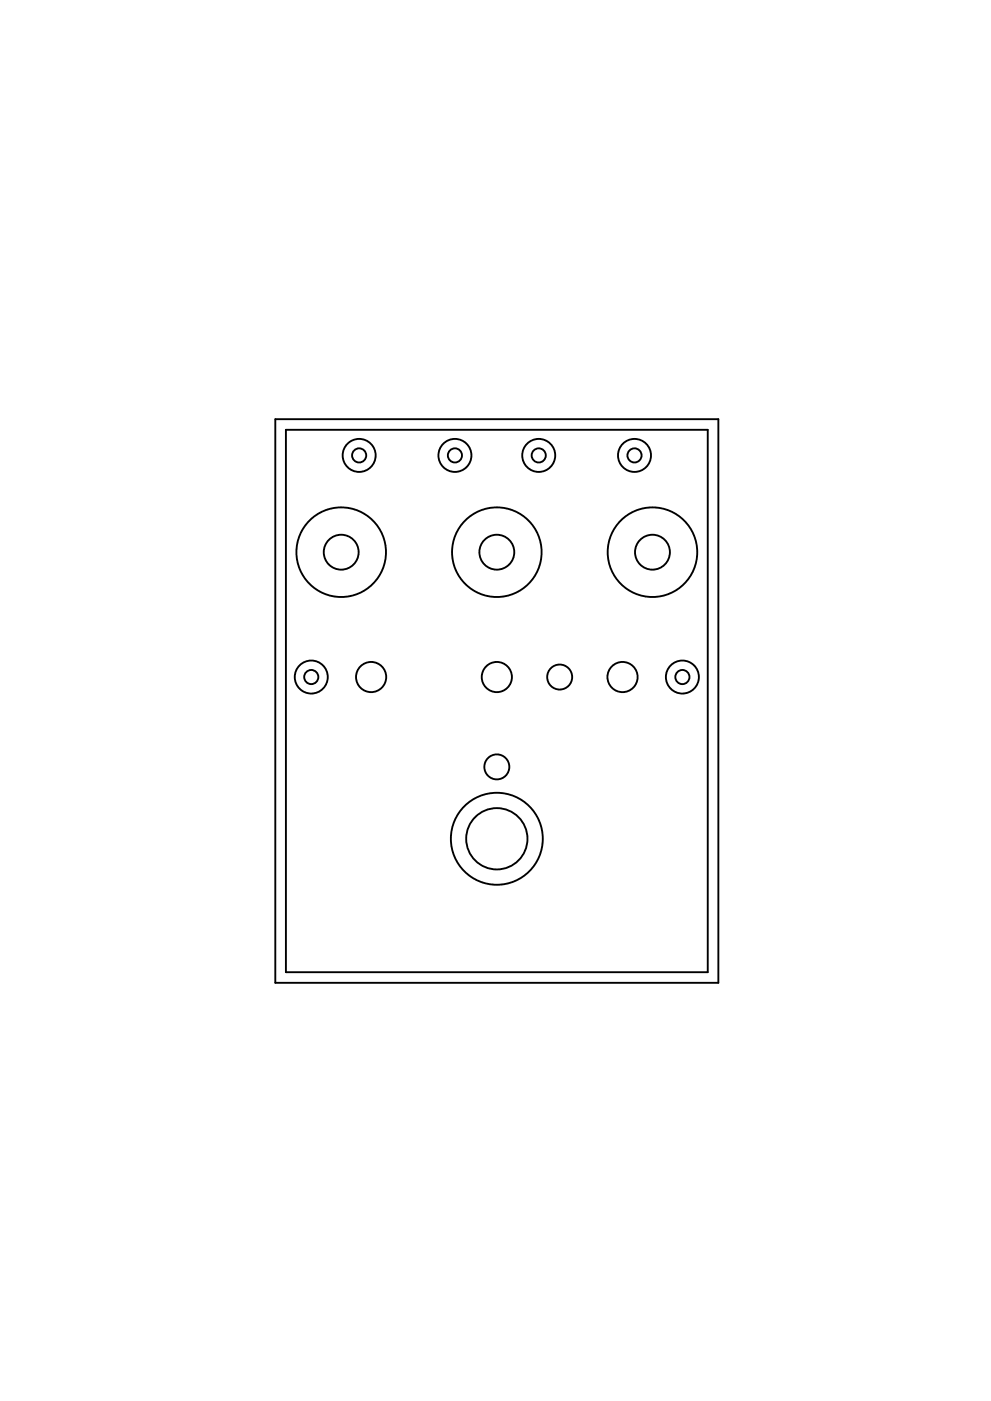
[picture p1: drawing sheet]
<svg xmlns="http://www.w3.org/2000/svg" width="210mm" height="297mm" viewBox="0 0 210 297" stroke-linecap="round" stroke-linejoin="round" font-family="sans-serif">
<g fill="none" stroke="#000" stroke-width=".4">
<path d="M58.4 88.9h94v119.5h-94zM60.7 91.1h89.5v115h-89.5z"/>
<circle cx="76.2" cy="96.6" r="3.5"/>
<circle cx="76.2" cy="96.6" r="1.5"/>
<circle cx="96.5" cy="96.6" r="3.5"/>
<circle cx="96.5" cy="96.6" r="1.5"/>
<circle cx="114.3" cy="96.6" r="3.5"/>
<circle cx="114.3" cy="96.6" r="1.5"/>
<circle cx="134.6" cy="96.6" r="3.5"/>
<circle cx="134.6" cy="96.6" r="1.5"/>
<circle cx="72.4" cy="117.1" r="9.5"/>
<circle cx="72.4" cy="117.1" r="3.7"/>
<circle cx="105.4" cy="117.1" r="9.5"/>
<circle cx="105.4" cy="117.1" r="3.7"/>
<circle cx="138.4" cy="117.1" r="9.5"/>
<circle cx="138.4" cy="117.1" r="3.7"/>
<circle cx="66" cy="143.5" r="3.5"/>
<circle cx="66" cy="143.5" r="1.5"/>
<circle cx="78.7" cy="143.5" r="3.2"/>
<circle cx="105.4" cy="143.5" r="3.2"/>
<circle cx="118.7" cy="143.5" r="2.65"/>
<circle cx="132.1" cy="143.5" r="3.2"/>
<circle cx="144.8" cy="143.5" r="3.5"/>
<circle cx="144.8" cy="143.5" r="1.5"/>
<circle cx="105.4" cy="177.8" r="9.7"/>
<circle cx="105.4" cy="162.6" r="2.65"/>
<circle cx="105.4" cy="177.8" r="6.5"/>
</g>
</svg>
